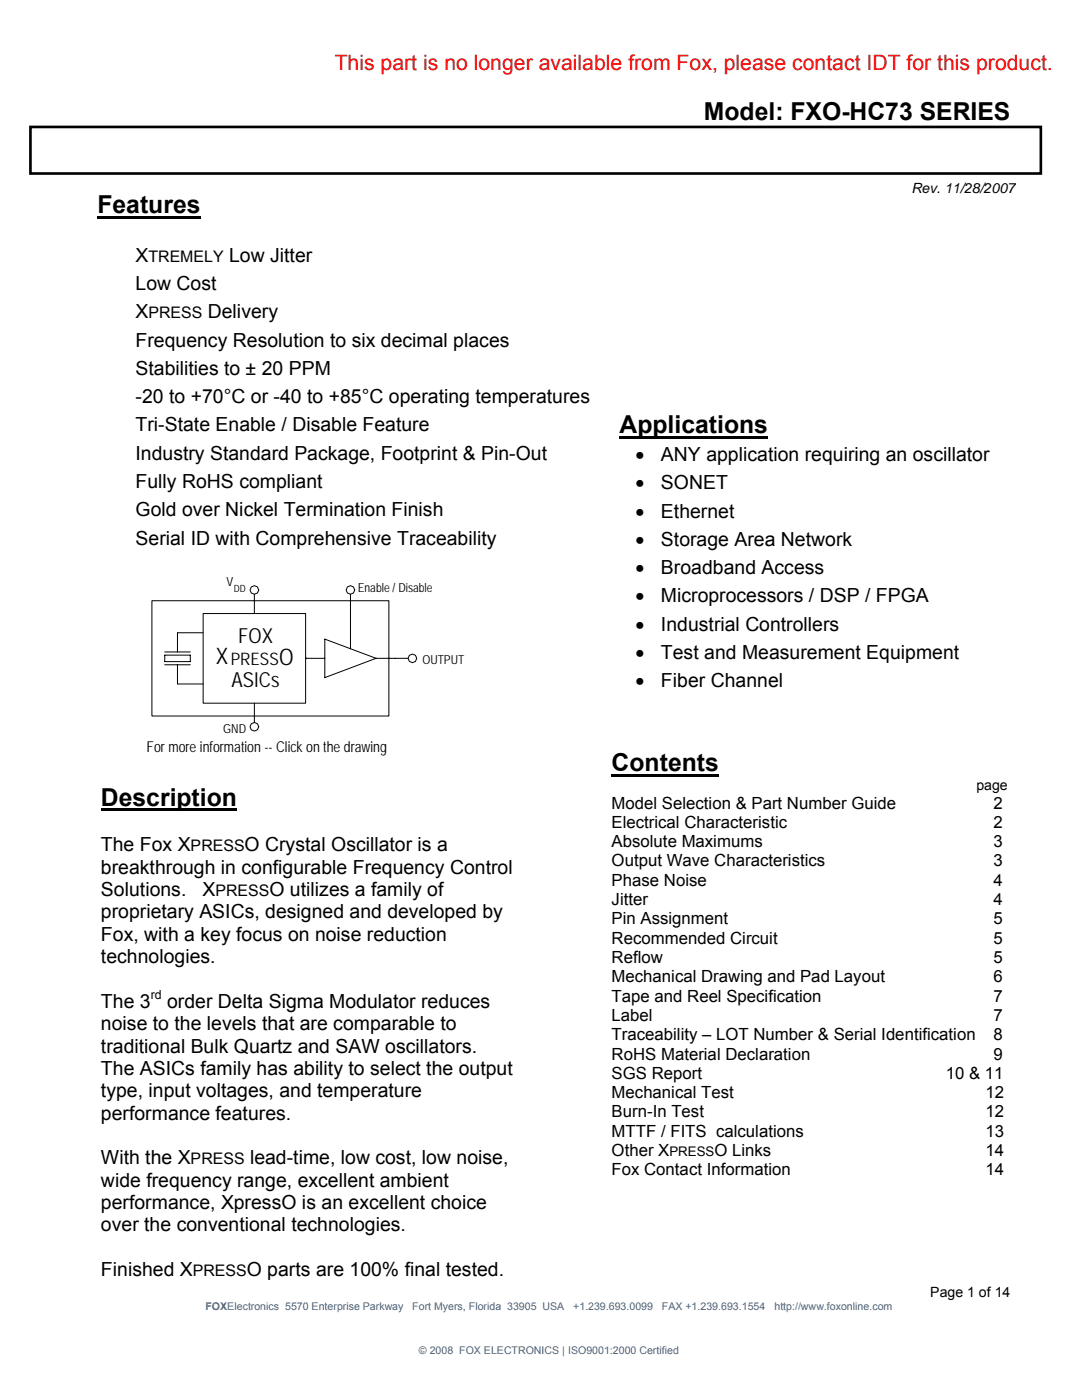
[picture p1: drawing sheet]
<svg xmlns="http://www.w3.org/2000/svg" width="216mm" height="279mm" viewBox="0 0 216 279" stroke-linecap="round" stroke-linejoin="round" font-family="sans-serif">
<defs><g id="words">
<g font-size="4.9">
<text x="140.5" y="24">Model: FXO-HC73 SERIES</text>
<text x="19.4" y="42.6">Features</text>
<text x="123.6" y="86.4">Applications</text>
<text x="122" y="153.9">Contents</text>
<text x="20.2" y="160.8">Description</text>
</g>
<g font-size="4.6">
<text x="43.1" y="132.6">X</text>
<text x="55.7" y="132.7">O</text>
</g>
<text font-size="4.2" fill="#f00" x="66.8" y="13.9">This part is no longer available from Fox, please contact IDT for this product.</text>
<g font-size="4.1">
<text x="47.5" y="128.2">FOX</text>
<text x="46.2" y="137.1">ASICs</text>
</g>
<g font-size="3.9">
<text x="27.1" y="52.2">X</text>
<text x="45.7" y="52.2">Low Jitter</text>
<text x="27.1" y="57.9">Low Cost</text>
<text x="27.1" y="63.5">X</text>
<text x="41.5" y="63.5">Delivery</text>
<text x="27.1" y="69.2">Frequency Resolution to six decimal places</text>
<text x="27.1" y="74.8">Stabilities to ± 20 PPM</text>
<text x="27.1" y="80.4">-20 to +70°C or -40 to +85°C operating temperatures</text>
<text x="27.1" y="86.1">Tri-State Enable / Disable Feature</text>
<text x="27.1" y="91.7">Industry Standard Package, Footprint &amp; Pin-Out</text>
<text x="126.8" y="92">•</text>
<text x="131.9" y="92">ANY application requiring an oscillator</text>
<text x="27.1" y="97.4">Fully RoHS compliant</text>
<text x="126.8" y="97.7">•</text>
<text x="131.9" y="97.7">SONET</text>
<text x="27.1" y="103">Gold over Nickel Termination Finish</text>
<text x="126.8" y="103.3">•</text>
<text x="131.9" y="103.3">Ethernet</text>
<text x="27.1" y="108.7">Serial ID with Comprehensive Traceability</text>
<text x="126.8" y="108.9">•</text>
<text x="131.9" y="108.9">Storage Area Network</text>
<text x="126.8" y="114.6">•</text>
<text x="131.9" y="114.6">Broadband Access</text>
<text x="126.8" y="120.2">•</text>
<text x="126.8" y="125.9">•</text>
<text x="131.9" y="125.9">Industrial Controllers</text>
<text x="131.9" y="120.2">Microprocessors / DSP / FPGA</text>
<text x="126.8" y="131.5">•</text>
<text x="131.9" y="131.5">Test and Measurement Equipment</text>
<text x="126.8" y="137.2">•</text>
<text x="131.9" y="137.2">Fiber Channel</text>
<text x="20.2" y="169.9">The Fox X</text>
<text x="48.8" y="169.9">O Crystal Oscillator is a</text>
<text x="20.2" y="174.3">breakthrough in configurable Frequency Control</text>
<text x="20.2" y="178.8">Solutions.</text>
<text x="40.4" y="178.8">X</text>
<text x="53.8" y="178.8">O utilizes a family of</text>
<text x="20.1" y="183.3">proprietary ASICs, designed and developed by</text>
<text x="20.1" y="187.7">Fox, with a key focus on noise reduction</text>
<text x="20.1" y="192.2">technologies.</text>
<text x="20.1" y="201.1">The 3</text>
<text x="33.4" y="201.1">order Delta Sigma Modulator reduces</text>
<text x="20.2" y="205.6">noise to the levels that are comparable to</text>
<text x="20.2" y="210.1">traditional Bulk Quartz and SAW oscillators.</text>
<text x="20.2" y="214.5">The ASICs family has ability to select the output</text>
<text x="20.2" y="219">type, input voltages, and temperature</text>
<text x="20.2" y="223.4">performance features.</text>
<text x="20.2" y="232.4">With the X</text>
<text x="49.9" y="232.4">lead-time, low cost, low noise,</text>
<text x="20.2" y="236.8">wide frequency range, excellent ambient</text>
<text x="20.2" y="241.3">performance, XpressO is an excellent choice</text>
<text x="20.2" y="245.7">over the conventional technologies.</text>
<text x="20.2" y="254.7">Finished X</text>
<text x="49.2" y="254.7">O parts are 100% final tested.</text>
</g>
<text font-size="3.5" x="46" y="132.7">PRESS</text>
<g font-size="3.3">
<text x="122" y="161.4">Model Selection &amp; Part Number Guide</text>
<text x="198.2" y="161.4">2</text>
<text x="122" y="165.2">Electrical Characteristic</text>
<text x="198.3" y="165.2">2</text>
<text x="122" y="169.1">Absolute Maximums</text>
<text x="122" y="172.9">Output Wave Characteristics</text>
<text x="198.2" y="172.9">3</text>
<text x="198.2" y="169.1">3</text>
<text x="122" y="176.8">Phase Noise</text>
<text x="198.2" y="176.8">4</text>
<text x="122" y="180.6">Jitter</text>
<text x="122" y="184.5">Pin Assignment</text>
<text x="198.2" y="184.5">5</text>
<text x="198.3" y="180.6">4</text>
<text x="122" y="188.3">Recommended Circuit</text>
<text x="198.2" y="188.3">5</text>
<text x="122" y="192.2">Reflow</text>
<text x="122" y="196">Mechanical Drawing and Pad Layout</text>
<text x="198.2" y="196">6</text>
<text x="198.3" y="192.2">5</text>
<text x="122" y="199.9">Tape and Reel Specification</text>
<text x="122" y="203.8">Label</text>
<text x="198.2" y="199.9">7</text>
<text x="198.2" y="203.8">7</text>
<text x="122" y="207.6">Traceability – LOT Number &amp; Serial Identification</text>
<text x="198.2" y="207.6">8</text>
<text x="122" y="211.5">RoHS Material Declaration</text>
<text x="122" y="215.3">SGS Report</text>
<text x="188.7" y="215.3">10 &amp; 11</text>
<text x="198.3" y="211.5">9</text>
<text x="122" y="219.2">Mechanical Test</text>
<text x="196.7" y="219.2">12</text>
<text x="122" y="223">Burn-In Test</text>
<text x="122" y="226.9">MTTF / FITS calculations</text>
<text x="196.7" y="223">12</text>
<text x="196.7" y="226.9">13</text>
<text x="122" y="230.7">Other X</text>
<text x="142.6" y="230.7">O Links</text>
<text x="196.7" y="230.7">14</text>
<text x="122" y="234.5">Fox Contact Information</text>
<text x="196.7" y="234.5">14</text>
</g>
<g font-size="3.2">
<text x="29.6" y="52.2">TREMELY</text>
<text x="29.6" y="63.5">PRESS</text>
<text x="38" y="169.9">PRESS</text>
<text x="43" y="178.8">PRESS</text>
<text x="38" y="232.4">PRESS</text>
<text x="38.5" y="254.7">PRESS</text>
</g>
<text font-size="3" x="29.2" y="150">For more information -- Click on the drawing</text>
<g font-size="2.8">
<text x="181.9" y="38.4">Rev. 11/28/2007</text>
<text x="194.8" y="157.6">page</text>
<text x="185.6" y="258.9">Page 1 of 14</text>
</g>
<text font-size="2.6" x="133.6" y="230.7">PRESS</text>
<g font-size="2.5">
<text x="45.2" y="116.9">V</text>
<text x="71.4" y="118.1">Enable / Disable</text>
<text x="84.3" y="132.4">OUTPUT</text>
<text x="44.5" y="146.3">GND</text>
<text x="30.1" y="199.4">rd</text>
</g>
<g font-size="2.1" fill="#33659a">
<text x="41" y="261.5">FOXElectronics 5570 Enterprise Parkway</text>
<text x="82.3" y="261.5">Fort Myers, Florida 33905 USA</text>
<text x="114.4" y="261.5">+1.239.693.0099</text>
<text x="132.1" y="261.5">FAX +1.239.693.1554</text>
<text x="154.5" y="261.5">http://www.foxonline.com</text>
<text x="83.6" y="270.2">© 2008 FOX ELECTRONICS | ISO9001:2000 Certified</text>
</g>
<text font-size="2" x="46.7" y="118">DD</text>
</g></defs>
<path d="M6.1 25.3h201.6v9.3h-201.6z" fill="none" stroke="#000" stroke-width=".53"/>
<path d="M19.4 43.1h20.6v.5h-20.6z" fill="#000"/>
<path d="M121.1 80.6h83v58.3h-83z" fill="#fff"/>
<path d="M123.6 87h29.6v.5h-29.6z" fill="#000"/>
<path d="M119.5 148h84.1v93.2h-84.1z" fill="#fff"/>
<path d="M122 154.4h21.4v.5h-21.4zM20.2 161.3h27.1v.5h-27.1z" fill="#000"/>
<path d="M155.8 78.4l22.1-22 8.9 8.9-22.1 22z" fill="#fff"/>
<g fill="#fff">
<path d="M155.6 36.1h18.6v9.7h-18.6z"/>
<path d="M172.5 41.8h3.3v21.4h-3.3z"/>
<path d="M27.5 114.3h67.7v37.1h-67.7z"/>
</g>
<path d="M95.2 114.2v37.2" fill="none" stroke="#fff" stroke-width=".2"/>
<g fill="none" stroke="#000" stroke-width=".2">
<path d="M30.3 119.9h47.3v23h-47.3zM50.8 118.6v3.8M69.9 118.6v10.9M32.9 130.7h5.1v1.3h-5.1zM32.9 132.7h5.1M32.9 130.1h5.1M35.4 132.7v3.8h5.1M40.5 126.3h-5.1v3.8M40.5 122.4h20.5v17.9h-20.5zM61 131.4h.1M61 131.4h3.8M64.8 127.6l10.2 3.8-10.2 3.8z"/>
<path d="M75 131.4h6.4M50.8 140.3v3.9"/>
<circle cx="50.8" cy="117.7" r=".86"/>
<circle cx="69.9" cy="117.7" r=".86"/>
<circle cx="82.3" cy="131.4" r=".86"/>
<circle cx="50.8" cy="145" r=".86"/>
</g>
<use href="#words"/>
</svg>
